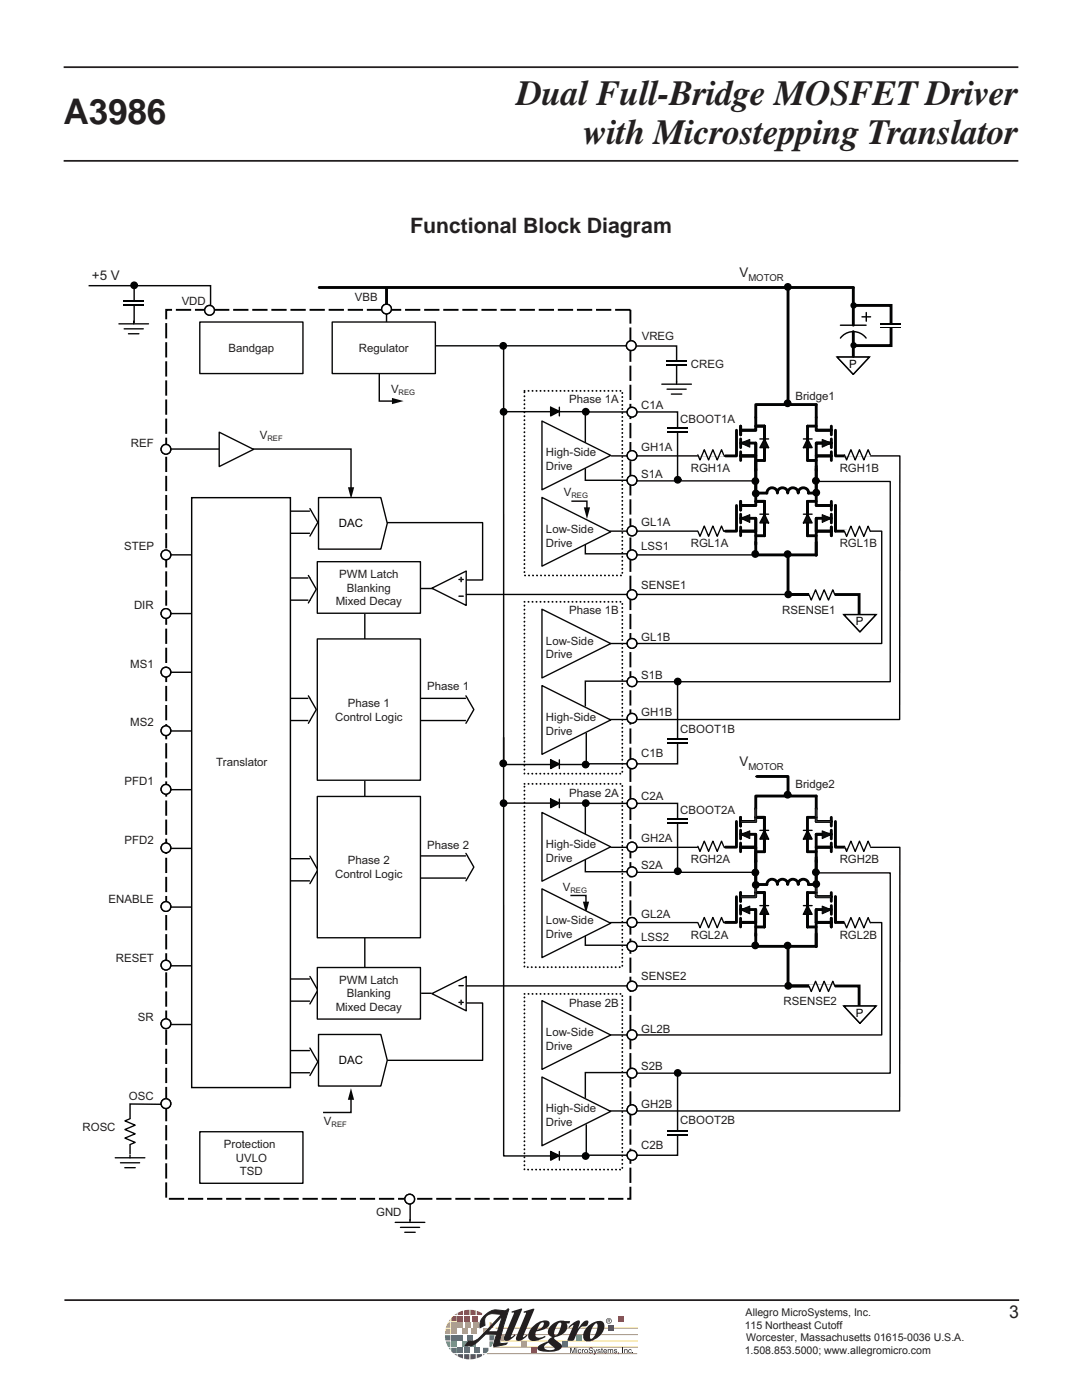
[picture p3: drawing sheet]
<svg xmlns="http://www.w3.org/2000/svg" width="216mm" height="279mm" viewBox="0 0 216 279" stroke-linecap="round" stroke-linejoin="round" font-family="sans-serif">
<defs><g id="words">
<g font-size="7.1" fill="#231f20">
<text x="103.1" y="21">Dual Full-Bridge MOSFET Driver</text>
<text x="12.7" y="24.8">A3986</text>
<text x="116.4" y="28.8">with Microstepping Translator</text>
</g>
<text font-size="4.2" fill="#231f20" x="81.8" y="46.6">Functional Block Diagram</text>
<text font-size="3.5" fill="#231f20" x="201.4" y="263.1">3</text>
<g font-size="2.7" fill="#231f20">
<text x="18.3" y="55.9">+5 V</text>
<text x="147.5" y="55.3">V</text>
<text x="147.5" y="152.9">V</text>
</g>
<g font-size="2.3" fill="#231f20">
<text x="36.2" y="60.8">VDD</text>
<text x="70.8" y="60">VBB</text>
<text x="45.6" y="70.2">Bandgap</text>
<text x="71.6" y="70.2">Regulator</text>
<text x="128" y="67.9">VREG</text>
<text x="137.9" y="73.4">CREG</text>
<text x="78" y="78.5">V</text>
<text x="113.5" y="80.3">Phase 1A</text>
<text x="128" y="81.6">C1A</text>
<text x="158.7" y="79.8">Bridge1</text>
<text x="26.1" y="89.2">REF</text>
<text x="51.8" y="87.6">V</text>
<text x="128" y="89.9">GH1A</text>
<text x="135.7" y="84.4">CBOOT1A</text>
<text x="108.9" y="91.1">High-Side</text>
<text x="108.9" y="93.8">Drive</text>
<text x="128" y="95.4">S1A</text>
<text x="137.8" y="94.1">RGH1A</text>
<text x="167.6" y="94.1">RGH1B</text>
<text x="112.5" y="99.1">V</text>
<text x="108.9" y="106.3">Low-Side</text>
<text x="128" y="105">GL1A</text>
<text x="24.8" y="109.7">STEP</text>
<text x="108.9" y="109.1">Drive</text>
<text x="128" y="109.8">LSS1</text>
<text x="137.8" y="109.2">RGL1A</text>
<text x="167.6" y="109.2">RGL1B</text>
<text x="67.7" y="115.3">PWM Latch</text>
<text x="69.2" y="118.1">Blanking</text>
<text x="128" y="117.5">SENSE1</text>
<text x="26.7" y="121.5">DIR</text>
<text x="67" y="120.8">Mixed Decay</text>
<text x="113.5" y="122.4">Phase 1B</text>
<text x="156.1" y="122.5">RSENSE1</text>
<text x="108.9" y="128.7">Low-Side</text>
<text x="108.9" y="131.4">Drive</text>
<text x="128" y="128">GL1B</text>
<text x="26" y="133.2">MS1</text>
<text x="85.2" y="137.7">Phase 1</text>
<text x="128" y="135.4">S1B</text>
<text x="66.9" y="143.8">Control Logic</text>
<text x="69.4" y="141">Phase 1</text>
<text x="108.9" y="143.9">High-Side</text>
<text x="128" y="143">GH1B</text>
<text x="26" y="145">MS2</text>
<text x="108.9" y="146.6">Drive</text>
<text x="135.7" y="146.3">CBOOT1B</text>
<text x="43.2" y="152.9">Translator</text>
<text x="128" y="151.1">C1B</text>
<text x="24.8" y="156.7">PFD1</text>
<text x="113.5" y="159.1">Phase 2A</text>
<text x="128" y="159.7">C2A</text>
<text x="158.7" y="157.3">Bridge2</text>
<text x="135.7" y="162.5">CBOOT2A</text>
<text x="24.8" y="168.5">PFD2</text>
<text x="69.4" y="172.5">Phase 2</text>
<text x="85.2" y="169.5">Phase 2</text>
<text x="108.9" y="169.2">High-Side</text>
<text x="108.9" y="172">Drive</text>
<text x="128" y="168.1">GH2A</text>
<text x="128" y="173.5">S2A</text>
<text x="137.8" y="172.2">RGH2A</text>
<text x="167.6" y="172.2">RGH2B</text>
<text x="66.9" y="175.2">Control Logic</text>
<text x="112.3" y="177.8">V</text>
<text x="21.7" y="180.2">ENABLE</text>
<text x="108.9" y="184.5">Low-Side</text>
<text x="128" y="183.1">GL2A</text>
<text x="23.1" y="192">RESET</text>
<text x="108.9" y="187.2">Drive</text>
<text x="128" y="187.9">LSS2</text>
<text x="137.8" y="187.3">RGL2A</text>
<text x="167.6" y="187.3">RGL2B</text>
<text x="67.7" y="196.3">PWM Latch</text>
<text x="128" y="195.6">SENSE2</text>
<text x="27.5" y="203.7">SR</text>
<text x="67" y="201.8">Mixed Decay</text>
<text x="69.2" y="199">Blanking</text>
<text x="113.5" y="200.9">Phase 2B</text>
<text x="156.3" y="200.6">RSENSE2</text>
<text x="108.9" y="206.8">Low-Side</text>
<text x="108.9" y="209.5">Drive</text>
<text x="128" y="206.1">GL2B</text>
<text x="128" y="213.6">S2B</text>
<text x="25.7" y="219.6">OSC</text>
<text x="128" y="221.1">GH2B</text>
<text x="16.5" y="225.7">ROSC</text>
<text x="64.6" y="224.5">V</text>
<text x="108.9" y="222">High-Side</text>
<text x="108.9" y="224.8">Drive</text>
<text x="135.7" y="224.4">CBOOT2B</text>
<text x="44.7" y="229.1">Protection</text>
<text x="47" y="231.8">UVLO</text>
<text x="128" y="229.2">C2B</text>
<text x="47.9" y="234.6">TSD</text>
<text x="75" y="242.6">GND</text>
</g>
<g font-size="2.3" fill="#010202">
<text x="169.5" y="73.4">P</text>
<text x="67.6" y="105.1">DAC</text>
<text x="170.8" y="124.8">P</text>
<text x="170.8" y="202.9">P</text>
<text x="67.6" y="212.3">DAC</text>
</g>
<g font-size="2.1" fill="#231f20">
<text x="148.8" y="262.6">Allegro MicroSystems, Inc.</text>
<text x="148.6" y="265.2">115 Northeast Cutoff</text>
<text x="148.9" y="267.7">Worcester, Massachusetts 01615-0036 U.S.A.</text>
<text x="148.6" y="270.3">1.508.853.5000; www.allegromicro.com</text>
</g>
<g font-size="1.9" fill="#231f20">
<text x="149.3" y="56.1">MOTOR</text>
<text x="149.3" y="153.7">MOTOR</text>
</g>
<g font-size="1.5" fill="#231f20">
<text x="79.5" y="78.9">REG</text>
<text x="53.4" y="88">REF</text>
<text x="114" y="99.5">REG</text>
<text x="113.8" y="178.2">REG</text>
<text x="66.1" y="224.8">REF</text>
</g>
</g></defs>
<path d="M12.7 13.4h190.5M12.7 32.1h190.5M12.9 259.5h190.5" fill="none" stroke="#231f20" stroke-width=".35"/>
<path d="M97.1 270.1h30M98.4 268.9h28.9M98.9 267.6h28.4" fill="none" stroke="#f99d33" stroke-width=".2"/>
<path d="M96.4 270.3h.3l-.3 .2z" fill="#593b97"/>
<path d="M89.9 263.2v.5h-.4z" fill="#f15a30"/>
<path d="M89.4 263.9h.5v1.1h-1z" fill="#f99d33"/>
<path d="M88.9 265.2h1v1h-1.1z" fill="#fff200"/>
<path d="M88.8 266.4h1.1v1.1h-1z" fill="#36b557"/>
<path d="M88.9 267.7h1v1.1a.75 .75 0 0 1-.9-.8z" fill="#00a6be"/>
<path d="M89.5 269h.4v.4z" fill="#0077c0"/>
<path d="M90.7 262.4l.4-.3v.3z" fill="#ed1556"/>
<path d="M90.1 263l.3-.4h.7v1.1h-1z" fill="#f15a30"/>
<path d="M90.1 263.9h1v1.1h-1z" fill="#f99d33"/>
<path d="M90.1 265.2h1v1h-1z" fill="#fff200"/>
<path d="M90.1 266.4h1v1.1h-1z" fill="#36b557"/>
<path d="M90.1 267.7h1v1.1h-1z" fill="#00a6be"/>
<path d="M90.1 269h1v1h-.7l-.3-.3z" fill="#0077c0"/>
<path d="M90.6 270.3h.5v.3z" fill="#593b97"/>
<path d="M91.3 262l1.1-.4v.8h-1.1z" fill="#ed1556"/>
<path d="M91.3 262.6h1.1v1.1h-1.1z" fill="#f15a30"/>
<path d="M91.3 263.9h1.1v1.1h-1.1z" fill="#f99d33"/>
<path d="M92.2 265.2h1.1v1h-1.1z" fill="#fff200"/>
<path d="M91.3 266.4h1.1v1.1h-1.1z" fill="#36b557"/>
<path d="M92.2 267.7h1.1v1.1h-1.1z" fill="#00a6be"/>
<path d="M91.3 269h1.1v1h-1.1z" fill="#0077c0"/>
<path d="M91.3 270.3h1.1v.8l-1.1-.4z" fill="#593b97"/>
<path d="M92.6 261.5l1.1-.1v1h-1.1z" fill="#ed1556"/>
<path d="M92.6 262.6h1.1v1.1h-1.1z" fill="#f15a30"/>
<path d="M92.9 263.9h1.1v1.1h-1.1z" fill="#f99d33"/>
<path d="M94.1 265.2h1.1v1h-1.1z" fill="#fff200"/>
<path d="M93.3 266.4h1.1v1.1h-1.1z" fill="#36b557"/>
<path d="M93.9 267.7h1.1v1.1h-1.1z" fill="#00a6be"/>
<path d="M92.6 269h1.1v1h-1.1z" fill="#0077c0"/>
<path d="M92.6 270.3h1.1v1l-1.1-.1z" fill="#593b97"/>
<path d="M93.9 261.4l1 .1v.9h-1z" fill="#ed1556"/>
<path d="M94.3 262.6h1v1.1h-1z" fill="#f15a30"/>
<path d="M96.5 265.2h1.1v1h-1.1z" fill="#fff200"/>
<path d="M94.7 269h1v1h-1z" fill="#0077c0"/>
<g fill="#593b97">
<path d="M93.9 270.3h1v.8l-1 .2z"/>
<path d="M95.1 270.3h1.1v.3l-1.1 .5z"/>
</g>
<path d="M94.5 263.9h1.1v1.1h-1.1z" fill="#f99d33"/>
<path d="M96.4 269h1.1a1.02 1.02 0 0 1-.5 1h-.6z" fill="#0077c0"/>
<path d="M97.7 263.9h.3l.5 1.1h-.8z" fill="#f99d33"/>
<path d="M97.7 266.4h1l-.2 1.1h-.8z" fill="#36b557"/>
<path d="M97.7 267.7h.8l-.1 .3a.76 .76 0 0 1-.7 .8z" fill="#00a6be"/>
<path d="M95.1 261.6l1.1 .5v.3h-1.1z" fill="#ed1556"/>
<path d="M99.8 266.4h1.1v1.1h-1.1z" fill="#fff200"/>
<path d="M106.1 269h1.1v1h-1.1z" fill="#ed1556"/>
<path d="M112.3 267.7h1v1.1h-1z" fill="#36b557"/>
<path d="M115 266.4h1.1v1.1h-1.1z" fill="#00a6be"/>
<path d="M123.3 262.7h1.1v1h-1.1z" fill="#f15a30"/>
<path d="M104 267.7h1.1v1.1h-1.1z" fill="#f99d33"/>
<g fill="#231f20">
<path d="M113.8 269h.2l.3 .9 .3-.9h.2v1.1h-.1v-1l-.3 1h-.2l-.3-1v1h-.1z"/>
<path d="M115.5 269.3h.4l.1 .2-.2-.1a.27 .27 0 0 0-.4 .2 .27 .27 0 0 0 .4 .3l.2-.1-.1 .1a.34 .34 0 0 1-.6 0z"/>
<path d="M116.1 269.3l.2 .1 .2-.2-.2 .4v.5h-.2z"/>
<path d="M117.6 269h.5l.2 .3-.4-.2-.3 .2 .7 .3a.42 .42 0 0 1-.4 .5 .42 .42 0 0 1-.5-.4l.5 .3 .3-.2-.6-.3-.1-.2z"/>
<path d="M118.4 269.3h.2l.2 .6 .2-.6h.1l-.4 1.1h-.2l.2-.3z"/>
<path d="M119.3 269.3l.2-.1 .3 .2-.4 .1 .4 .2-.1 .3-.5-.1v-.1l.3 .2 .2-.2-.4-.2z"/>
<path d="M120 269l.3 .3-.1 .1 .1 .7-.2-.1-.1-.6h-.1z"/>
<path d="M121.3 269.3l.1 .1 .8-.1 .1 .8h-.1v-.6l-.1-.1-.2 .2v.5h-.2l-.1-.7-.2 .2v.5h-.1z"/>
<path d="M122.6 269.3l.2-.1 .3 .2-.5 .1 .5 .2-.1 .3-.5-.1v-.1l.3 .2 .2-.2-.4-.2z"/>
<path d="M123.3 269.9h.2l-.2 .4z"/>
<path d="M124.2 269h.1v1.1h-.1z"/>
<path d="M124.6 269.3h.6v.8h-.1l-.1-.7h-.1l-.2 .2v.5h-.1z"/>
<path d="M125.5 269.3h.4l.1 .2-.1-.1a.27 .27 0 0 0-.4 .2 .27 .27 0 0 0 .3 .3l.2-.1v.1a.34 .34 0 0 1-.6 0z"/>
<path d="M126.2 269.9h.2v.2h-.2z"/>
<path d="M115 269.3v.8h.2v-.8zM115 269v.1h.2v-.1z"/>
<path d="M116.6 269.7a.4 .4 0 0 0 .8 0 .4 .4 0 0 0-.8 0zM116.7 269.7a.3 .3 0 0 1 .6 0 .3 .3 0 0 1-.6 0z"/>
<path d="M120.6 269.3a.42 .42 0 0 0-.2 .6 .42 .42 0 0 0 .6 .1l.1-.2-.3 .2-.3-.3h.6v-.2l-.1-.2zM120.6 269.4h.3l.1 .2h-.5z"/>
</g>
<path d="M98.9 265.1h28.4M99.1 266.3l28.2 .1" fill="none" stroke="#f99d33" stroke-width=".2"/>
<g fill="#231f20">
<path d="M102.1 261.7l1.8-.5 .3 .1-2.3 5.5 .8-.5 .2 .2a1.94 1.94 0 0 1-2.2 1l-.1-.6 1.9-4.8v-.1h-.4z"/>
<path d="M104.5 261.7l1.9-.5 .2 .1-2.3 5.6 .8-.6 .2 .2-1 .8a.92 .92 0 0 1-1.3 .1v-.6l1.9-4.6v-.3l-.4 .1z"/>
<path d="M106.4 264.6a2.45 2.45 0 0 1 3.2-.8 1.36 1.36 0 0 1-1.3 1.6l-1.3 .3 .1-.3a1.31 1.31 0 0 0 1.4-1.5 1.17 1.17 0 0 0-1.2 1.1 1.76 1.76 0 0 0-.3 1.8 1.75 1.75 0 0 0 1.8-.2v.2a3.8 3.8 0 0 1-2.9 .7 1.37 1.37 0 0 1-.1-2z"/>
<path d="M113.4 264.9l1.1-1a.88 .88 0 0 1 1.2-.2l-.4 1.6 1-1.4 .5-.3h.5a.82 .82 0 0 1-.1 .9 .82 .82 0 0 1-1 .2 4.9 4.9 0 0 0-1.6 2.7l-.6 .2-.8-.2 1.2-2.9-.8 .5z"/>
<path d="M117.2 264.8l.7-.6 1-.4v.3a3.2 3.2 0 0 0-1.1 3.1h.2a3.1 3.1 0 0 0 1.1-3.1h-.2v-.3a1.11 1.11 0 0 1 1.3-.1 1.11 1.11 0 0 1 .4 1.3 3.5 3.5 0 0 1-3.7 2.6 1.66 1.66 0 0 1 0-2.5z"/>
<path d="M110 264.4l.7-.4 .8-.4 .1 .4-.3 .3a3.1 3.1 0 0 0-.6 2.2h.1a1.5 1.5 0 0 0 1-1.4l.2-1-.2-.1h-.2l-.1-.4 2.3 .1-.2 .4h-.5a1.89 1.89 0 0 1-1.5 2.5l-.9 .3a.41 .41 0 0 0 .3 .6l.9 .7 .2 .4a1.83 1.83 0 0 1-2.1 1.2l-1.5-.1a1.2 1.2 0 0 1-1.3-.5 2.03 2.03 0 0 1 1.8-1.4l.3-.1 .1 .3-.2 .1a.67 .67 0 0 0-.6 .8 .67 .67 0 0 0 .8 .5h.7a.46 .46 0 0 0 .6-.3l-.7-.6a.77 .77 0 0 1-.3-1.3l.5-.4a1.15 1.15 0 0 1-.9-.8 1.15 1.15 0 0 1 .4-1.2z"/>
</g>
<path d="M100.2 262.6l-.9 3.2h-2zM96.7 262.6l-.8 1-.1 1.4 1-.5a1.63 1.63 0 0 1 1.5-2.3l1.8 .1-4.6 4.9a2.14 2.14 0 0 1-2 .5l-.6 .8a2.43 2.43 0 0 0 2.5-.8l1.5-1.4h2.2l-.7 2.2 .1 .2 2.4-.4 .3-.3-1.3 .1-.2-.3 .8-3.4 1-3.1-.1-.1-.7 .4a3.9 3.9 0 0 0-3 .2z" fill-rule="evenodd" fill="#231f20"/>
<path d="M96.7 262.6l1-.8a2.58 2.58 0 0 1 2-.3l1 .1 .7-.4 .1 .1-1 3.1-.8 3.4 .2 .3 1.3-.1-.3 .3-2.4 .4-.1-.2 .7-2.2h-2.2a8.8 8.8 0 0 1-2.6 2.1l-.8 .2-.6-.1 .6-.8a2.32 2.32 0 0 0 2.3-.9l4.3-4.5a3.1 3.1 0 0 0-3 .3 2.05 2.05 0 0 0-.3 1.9l-1 .5 .1-1.4zM100.2 262.6l-.9 3.2h-2z" fill="none" stroke="#231f20" stroke-width=".2"/>
<path d="M121.4 264.6h1.1v1h-1.1z" fill="#593b97"/>
<path d="M120.9 263.6a.6 .6 0 0 0 1.2 0 .6 .6 0 0 0-1.2 0zM121 263.6a.5 .5 0 0 1 1 0 .5 .5 0 0 1-1 0zM121.3 263.3v.6l.1-.2 .4 .2-.2-.2 .1-.2v-.2zM121.4 263.4h.2v.2h-.2z" fill-rule="evenodd" fill="#231f20"/>
<path d="M33.2 61.8h92.6v177.5h-92.6z" fill="none" stroke="#010202" stroke-width=".38" stroke-dasharray="3 .8" stroke-linecap="butt"/>
<g fill="none" stroke="#060707" stroke-width=".29">
<path d="M100.5 69v83.6h16.1M34.1 110.7h5.9M83.7 117.5h4M34.1 134.2h5.9M34.1 122.5h5.9M72.8 122.5v74.9M34.1 145.9h5.9M34.1 157.6h5.9M34.1 169.3h5.9M34.1 181h5.9M34.1 192.7h5.9M84 198.2h2.1"/>
<path d="M34.1 204.5h5.9M32.6 220.4l-6.6-.1v10.1M81.8 239.3v4.3"/>
</g>
<path d="M70 216.5l.9 3.1h-1.7z" fill="#fff"/>
<path d="M70 219.1v2.9h-5.5" fill="none" stroke="#060707" stroke-width=".29"/>
<path d="M70 217.2l.7 2.3h-1.3z" fill="#060707"/>
<path d="M78.1 79.2l3.1 .8-3.1 .9z" fill="#fff"/>
<path d="M75.7 74.5v5.5h2.9" fill="none" stroke="#060707" stroke-width=".29"/>
<path d="M78.2 79.4l2.3 .6-2.3 .7z" fill="#060707"/>
<path d="M116.3 101.1h1.7l-.9 3.1z" fill="#fff"/>
<path d="M114 100h3.1v1.7" fill="none" stroke="#060707" stroke-width=".29"/>
<path d="M116.5 101.3h1.2l-.6 2.3z" fill="#060707"/>
<path d="M69.2 97.1h1.7l-.8 3.1z" fill="#fff"/>
<path d="M32.8 89.6h37.2v8.1" fill="none" stroke="#060707" stroke-width=".29"/>
<path d="M69.4 97.2h1.3l-.7 2.4z" fill="#060707"/>
<g fill="none" stroke="#060707" stroke-width=".29">
<path d="M17.7 57h24.3v4.6M26.8 56.8v7.7M77.1 57.3v8.3M126 69.1h9v7.2M100.5 82.2h16.3v6.7M116.6 82.2h18.6v13.7M116.8 93.5v2.4h10.2M116.8 108.1v2.4h10.2M157.4 118.7h14v3.9M127 135.9h-10.2v5.1M135.2 135.9v16.5h-8.9M100.5 147.1v83.6h16.1"/>
<path d="M117 146.3v6.1h10.2M100.5 160.3h16.3v6.7M116.6 160.3h18.6v13.7M116.8 171.6v2.4h10.2M116.8 186.2v2.4h10.2M157.4 196.8h14v4M127 214.1h-10.2v5M135.2 214.1v16.5h-8.9M117 224.4v6.1h10.2"/>
</g>
<path d="M63.7 57.4h106.6M86.8 69h39.2M76.8 104.3h19.5v11.4h-3.3M126.8 110.7h24M126.8 188.9h24M93 200.2h3.3v11.4h-18.9" fill="none" stroke="#020303" stroke-width=".27"/>
<path d="M170.3 61h7.5v8h-7.6" fill="none" stroke="#010202" stroke-width=".29"/>
<path d="M162.9 96.1h14.7v40h-51M162.9 174.2h14.7v40h-51" fill="none" stroke="#010202" stroke-width=".27"/>
<path d="M79.2 139.4h14.1z" fill="#fff"/>
<path d="M79.2 139.4h14.1" fill="none" stroke="#020303" stroke-width=".27"/>
<path d="M79.2 143.8h14.1z" fill="#fff"/>
<path d="M79.2 143.8h14.1" fill="none" stroke="#020303" stroke-width=".27"/>
<path d="M93 138.9l1.6 2.7-1.6 2.8z" fill="#fff"/>
<path d="M93 138.9l1.6 2.7-1.6 2.8" fill="none" stroke="#020303" stroke-width=".27"/>
<path d="M54.6 102h7.6z" fill="#fff"/>
<path d="M54.6 102h7.6" fill="none" stroke="#020303" stroke-width=".27"/>
<path d="M54.6 106.4h7.6z" fill="#fff"/>
<path d="M54.6 106.4h7.6" fill="none" stroke="#020303" stroke-width=".27"/>
<path d="M61.8 101.5l1.6 2.7-1.6 2.8z" fill="#fff"/>
<path d="M61.8 101.5l1.6 2.7-1.6 2.8" fill="none" stroke="#020303" stroke-width=".27"/>
<path d="M47.7 115.4h14.1z" fill="#fff"/>
<path d="M47.7 115.4h14.1" fill="none" stroke="#020303" stroke-width=".27"/>
<path d="M47.7 119.8h14.2z" fill="#fff"/>
<path d="M47.7 119.8h14.2" fill="none" stroke="#020303" stroke-width=".27"/>
<path d="M61.5 114.8l1.6 2.8-1.6 2.7z" fill="#fff"/>
<path d="M61.5 114.8l1.6 2.8-1.6 2.7" fill="none" stroke="#020303" stroke-width=".27"/>
<path d="M47.7 139.4h14.1z" fill="#fff"/>
<path d="M47.7 139.4h14.1" fill="none" stroke="#020303" stroke-width=".27"/>
<path d="M47.7 143.8h14.2z" fill="#fff"/>
<path d="M47.7 143.8h14.2" fill="none" stroke="#020303" stroke-width=".27"/>
<path d="M61.5 138.9l1.6 2.7-1.6 2.8z" fill="#fff"/>
<path d="M61.5 138.9l1.6 2.7-1.6 2.8" fill="none" stroke="#020303" stroke-width=".27"/>
<path d="M79.2 170.8h14.1z" fill="#fff"/>
<path d="M79.2 170.8h14.1" fill="none" stroke="#020303" stroke-width=".27"/>
<path d="M79.2 175.2h14.1z" fill="#fff"/>
<path d="M79.2 175.2h14.1" fill="none" stroke="#020303" stroke-width=".27"/>
<path d="M93 170.3l1.6 2.7-1.6 2.8z" fill="#fff"/>
<path d="M93 170.3l1.6 2.7-1.6 2.8" fill="none" stroke="#020303" stroke-width=".27"/>
<path d="M54.6 209.7h7.6v4.4h-7.6z" fill="#fff"/>
<path d="M62.2 209.7h-7.6v4.4h7.6" fill="none" stroke="#020303" stroke-width=".27"/>
<path d="M61.8 209.2l1.6 2.7-1.6 2.7z" fill="#fff"/>
<path d="M61.8 209.2l1.6 2.7-1.6 2.7" fill="none" stroke="#020303" stroke-width=".27"/>
<path d="M54.6 195.4h7.6v4.4h-7.6z" fill="#fff"/>
<path d="M62.2 195.4h-7.6v4.4h7.6" fill="none" stroke="#020303" stroke-width=".27"/>
<path d="M61.8 194.9l1.6 2.7-1.6 2.8z" fill="#fff"/>
<path d="M61.8 194.9l1.6 2.7-1.6 2.8" fill="none" stroke="#020303" stroke-width=".27"/>
<path d="M54.6 171.4h7.6v4.4h-7.6z" fill="#fff"/>
<path d="M62.2 171.4h-7.6v4.4h7.6" fill="none" stroke="#020303" stroke-width=".27"/>
<path d="M61.8 170.9l1.6 2.7-1.6 2.7z" fill="#fff"/>
<path d="M61.8 170.9l1.6 2.7-1.6 2.7" fill="none" stroke="#020303" stroke-width=".27"/>
<path d="M116.1 179.8h1.7l-.9 3.1z" fill="#fff"/>
<path d="M113.8 178.7h3.1v1.7" fill="none" stroke="#060707" stroke-width=".29"/>
<path d="M116.3 179.9h1.3l-.7 2.4z" fill="#060707"/>
<g fill="none" stroke="#010202" stroke-width=".57">
<path d="M63.7 57.4h106.6M77.1 57.3v4.5M157.2 57.4v23.1M170.3 57.5v7.4M170.3 61h7.5v8h-7.6M170.3 66.2v5.1M150.8 83.3v-2.6h12.1v2.6M150.8 93.6v4.7M151.1 98.4h1.9M153 98.4a1.05 1.05 0 0 1 1.1-1 1.05 1.05 0 0 1 1 1 1.03 1.03 0 0 1 1.1-1.1 1.03 1.03 0 0 1 1 1.1 1.05 1.05 0 0 1 1-1 1.05 1.05 0 0 1 1.1 1 1.03 1.03 0 0 1 1-1.1 1.03 1.03 0 0 1 1 1.1h1.5M162.9 93.6v4.7M150.8 108.2v2.5h12.1"/>
<path d="M157.2 110.7v7.9h4.2M157.4 118.7h14v3.9M162.9 108.2v2.6M151 155h6.2v3.6M150.8 161.4v-2.5h12.1v2.5M150.8 171.7v4.7M151.1 176.5h1.9M153 176.5a1.05 1.05 0 0 1 1.1-1 1.05 1.05 0 0 1 1 1 1.03 1.03 0 0 1 1.1-1 1.03 1.03 0 0 1 1 1 1.05 1.05 0 0 1 1-1 1.05 1.05 0 0 1 1.1 1 1.03 1.03 0 0 1 1-1 1.03 1.03 0 0 1 1 1h1.5M162.9 171.7v4.7M150.8 186.3v2.6h12.1M157.2 188.8v8h4.2M157.4 196.8h14v4"/>
<path d="M162.9 186.3v2.6"/>
</g>
<g fill="none" stroke="#020303" stroke-width=".57">
<path d="M147 85.9v5.1h-2.2M147.8 87.6v1.7M147.8 90.2v1.7M147.8 88.4h3v2.6M147.8 85v1.8M150.8 85h1.7v6.9h-1.7M150.8 91h-3h3v2.9M150.8 88.4v2.6M150.8 83.3v2.6h-3h3M150.8 92.2v8.7h-3h3M162.9 85h-1.8v6.9h1.8M162.9 88.4h3h-3v2.6h3h-3v2.9"/>
<path d="M162.9 83.3v2.6h3h-3M162.9 93v7.9h3h-3M165.9 85v1.8M165.9 87.6v1.7M165.9 90.2v1.7M166.7 85.9v5.1h2.2M147 100.9v5.1h-2.2M147.8 102.6v1.8M147.8 105.2v1.7M147.8 103.4h3v2.6M147.8 100.1v1.7M150.8 100.1h1.7v6.8h-1.7"/>
<path d="M150.8 106h-3h3v2.7M150.8 103.4v2.6M162.9 100.1h-1.8v6.8h1.8M162.9 106h3h-3v4.8M162.9 103.4v2.6M165.9 100.1v1.7M165.9 105.2v1.7M165.9 102.6v1.8M165.9 103.4h-3v2.6M168.9 106h-2.2v-5.1v5.1M146.9 163.9v5.2h-2.1M146.9 179v5.1h-2.1"/>
<path d="M147.8 166.5h3v2.6M147.8 178.1v1.8M147.8 169.1h3M147.8 163.1v1.8M147.8 165.7v1.7M147.8 168.2v1.8M147.8 169.1h3v2.9M150.8 163.1h1.7v6.9h-1.7M150.8 178.1h1.7v6.9h-1.7M150.8 161.4v2.5h-3h3M150.8 170.3v8.7h-3h3M150.8 166.5v2.6"/>
<path d="M162.9 161.4v2.5h3h-3M162.9 171.1v7.9h3h-3M162.9 163.1h-1.8v6.9h1.8M162.9 178.1h-1.8v6.9h1.8M162.9 166.5h3h-3v2.6h3M165.9 163.1v1.8M165.9 165.7v1.7M165.9 168.2v1.8M165.9 178.1v1.8M165.9 169.1h-3v2.9M166.7 163.9v5.2h2.2M147.8 181.5h3v2.6"/>
<path d="M147.8 180.7v1.7M147.8 183.3v1.7M150.8 184.1h-3h3v2.6M150.8 181.5v2.6M162.9 184.1h3h-3v4.8M162.9 181.5v2.6M165.9 183.3v1.7M165.9 181.5h-3v2.6M165.9 180.7v1.8M168.9 184.1h-2.2v-5.1v5.1"/>
</g>
<path d="M122 91h22.8M150.8 91.9h1.7M162.9 80.7h-12.1v2.6" fill="none" stroke="#020303" stroke-width=".27"/>
<path d="M152.5 87.6l.9 1.7h-1.8z" fill="#0b0c0c"/>
<path d="M147.8 87.6v1.7M147.8 90.2v1.7M151.6 87.6h1.8M152.5 87.6l.9 1.7h-1.8z" fill="none" stroke="#020303" stroke-width=".27"/>
<path d="M147.8 88.4l1.8-.7v1.5z" fill="#0b0c0c"/>
<path d="M147.8 88.4l1.8-.7v1.5z" fill="none" stroke="#020303" stroke-width=".2"/>
<path d="M121.7 106h23.1M150.8 106.9h1.7" fill="none" stroke="#020303" stroke-width=".27"/>
<path d="M152.5 102.6l.9 1.8h-1.8z" fill="#0b0c0c"/>
<path d="M147.8 102.6v1.8M147.8 105.2v1.7M151.6 102.6h1.8M152.5 102.6l.9 1.8h-1.8z" fill="none" stroke="#020303" stroke-width=".27"/>
<path d="M147.8 103.4l1.8-.7v1.6z" fill="#0b0c0c"/>
<path d="M147.8 103.4l1.8-.7v1.6z" fill="none" stroke="#020303" stroke-width=".2"/>
<path d="M161.1 91.9h1.8M161.1 85h1.8M162.9 80.7v2.6M165.9 91h-3v2.9M168.9 91h10.7l-.1 52.6h-58.3" fill="none" stroke="#020303" stroke-width=".27"/>
<path d="M161.1 87.6l.9 1.7h-1.7z" fill="#0b0c0c"/>
<path d="M160.3 87.6h1.7M161.1 87.6l.9 1.7h-1.7zM161.1 85v6.9M165.9 85v1.8M165.9 87.6v1.7M165.9 90.2v1.7" fill="none" stroke="#020303" stroke-width=".27"/>
<path d="M164.1 87.7l1.8 .7-1.8 .8z" fill="#0b0c0c"/>
<path d="M164.1 87.7l1.8 .7-1.8 .8z" fill="none" stroke="#020303" stroke-width=".2"/>
<path d="M161.1 106.9h1.8M161.1 100.1h1.8M168.9 106h7v22.4h-54.1" fill="none" stroke="#020303" stroke-width=".27"/>
<path d="M161.1 102.6l.9 1.8h-1.7z" fill="#0b0c0c"/>
<path d="M144.8 91h2.2M166.7 91h2.2M144.8 106h2.2M160.3 102.6h1.7M161.1 102.6l.9 1.8h-1.7zM165.9 102.6v1.8M165.9 100.1v1.7" fill="none" stroke="#020303" stroke-width=".27"/>
<path d="M164.1 102.7l1.8 .7-1.8 .9z" fill="#0b0c0c"/>
<path d="M164.1 102.7l1.8 .7-1.8 .9z" fill="none" stroke="#020303" stroke-width=".2"/>
<path d="M111.6 81.3v1.7" fill="none" stroke="#020303" stroke-width=".27"/>
<path d="M109.9 81.3l1.7 .8-1.7 .9z" fill="#060707"/>
<path d="M109.9 81.3l1.7 .8-1.7 .9zM111.6 151.6v1.8" fill="none" stroke="#020303" stroke-width=".27"/>
<path d="M109.9 151.6l1.7 .9-1.7 .9z" fill="#060707"/>
<path d="M109.9 151.6l1.7 .9-1.7 .9zM111.6 159.5v1.7" fill="none" stroke="#020303" stroke-width=".27"/>
<path d="M109.9 159.5l1.7 .8-1.7 .9z" fill="#060707"/>
<path d="M109.9 159.5l1.7 .8-1.7 .9zM111.6 229.8v1.7" fill="none" stroke="#020303" stroke-width=".27"/>
<path d="M109.9 229.8l1.7 .8-1.7 .9z" fill="#060707"/>
<path d="M109.9 229.8l1.7 .8-1.7 .9z" fill="none" stroke="#020303" stroke-width=".27"/>
<path d="M108.1 84l13.8 6.9-13.8 6.8z" fill="#fff"/>
<path d="M108.1 84l13.8 6.9-13.8 6.8z" fill="none" stroke="#060707" stroke-width=".27"/>
<path d="M108.1 99.3l13.8 6.8-13.8 6.9z" fill="#fff"/>
<path d="M108.1 99.3l13.8 6.8-13.8 6.9z" fill="none" stroke="#060707" stroke-width=".27"/>
<path d="M108.1 121.6l13.8 6.8-13.8 6.9z" fill="#fff"/>
<path d="M108.1 121.6l13.8 6.8-13.8 6.9z" fill="none" stroke="#060707" stroke-width=".27"/>
<path d="M108.1 136.8l13.8 6.9-13.8 6.8z" fill="#fff"/>
<path d="M108.1 136.8l13.8 6.9-13.8 6.8z" fill="none" stroke="#060707" stroke-width=".27"/>
<path d="M63.3 112.1h20.6v10.3h-20.6z" fill="#fff"/>
<path d="M63.3 112.1h20.6v10.3h-20.6z" fill="none" stroke="#060707" stroke-width=".27"/>
<path d="M63.3 193.1h20.6v10.3h-20.6z" fill="#fff"/>
<path d="M63.3 193.1h20.6v10.3h-20.6z" fill="none" stroke="#060707" stroke-width=".27"/>
<path d="M39.9 225.9h20.6v10.3h-20.6z" fill="#fff"/>
<path d="M39.9 225.9h20.6v10.3h-20.6z" fill="none" stroke="#060707" stroke-width=".27"/>
<path d="M86.2 198.3l6.8-3.4v6.8z" fill="#fff"/>
<path d="M86.2 198.3l6.8-3.4v6.8z" fill="none" stroke="#060707" stroke-width=".27"/>
<path d="M91.6 200h.8z" fill="#fff"/>
<path d="M91.6 200h.8" fill="none" stroke="#010202" stroke-width=".29"/>
<path d="M91.6 196.7h.8z" fill="#fff"/>
<path d="M91.6 196.7h.8" fill="none" stroke="#010202" stroke-width=".29"/>
<path d="M92 199.6v.9z" fill="#fff"/>
<path d="M92 199.6v.9" fill="none" stroke="#010202" stroke-width=".29"/>
<path d="M43.7 86.3l6.9 3.4-6.9 3.4z" fill="#fff"/>
<path d="M43.7 86.3l6.9 3.4-6.9 3.4z" fill="none" stroke="#060707" stroke-width=".27"/>
<path d="M86.2 117.4l6.8-3.4v6.8z" fill="#fff"/>
<path d="M86.2 117.4l6.8-3.4v6.8z" fill="none" stroke="#060707" stroke-width=".27"/>
<path d="M91.6 115.6h.8z" fill="#fff"/>
<path d="M91.6 115.6h.8" fill="none" stroke="#010202" stroke-width=".29"/>
<path d="M91.6 119h.8z" fill="#fff"/>
<path d="M91.6 119h.8" fill="none" stroke="#010202" stroke-width=".29"/>
<path d="M92 115.2v.9z" fill="#fff"/>
<path d="M92 115.2v.9" fill="none" stroke="#010202" stroke-width=".29"/>
<circle cx="157.3" cy="118.6" r=".64" fill="#010202"/>
<g fill="none" stroke="#010202" stroke-width=".27">
<path d="M23 231.1h5.9M24 232.1h3.9M24.9 233h2.1M25.9 230.5v.6M26 223.3l-1.1 .4 2.1 .9-2.1 .8 2.1 .9-2.1 .8 2.1 .9-1 .4M78.9 244h5.9M79.9 244.9h3.8M80.8 245.9h2.1M81.8 243.4v.6"/>
<circle cx="157.3" cy="118.6" r=".64"/>
</g>
<path d="M151.1 98.4h1.9M153 98.4a1.05 1.05 0 0 1 1.1-1 1.05 1.05 0 0 1 1 1 1.03 1.03 0 0 1 1-1.1 1.03 1.03 0 0 1 1.1 1.1 1.05 1.05 0 0 1 1-1 1.05 1.05 0 0 1 1.1 1 1.03 1.03 0 0 1 1-1.1 1.03 1.03 0 0 1 1 1.1h1.5" fill="none" stroke="#020303" stroke-width=".29"/>
<path d="M26 223.3v5.1" fill="none" stroke="#fff" stroke-width=".76" stroke-linecap="butt"/>
<path d="M133 72.1h4M133 72.8h4" fill="none" stroke="#010202" stroke-width=".38"/>
<path d="M133 72.2h4v.4h-4z" fill="#fff"/>
<path d="M133.3 85.4h4M133.3 86.2h4" fill="none" stroke="#010202" stroke-width=".38"/>
<path d="M133.3 85.6h4v.4h-4z" fill="#fff"/>
<path d="M133.3 148.3h4M133.3 147.6h4" fill="none" stroke="#010202" stroke-width=".38"/>
<path d="M133.3 147.8h4v.3h-4z" fill="#fff"/>
<path d="M132.1 76.7h5.9M133.1 77.7h3.8M134 78.6h2M135 76.1v.6" fill="none" stroke="#010202" stroke-width=".27"/>
<path d="M24.7 60h4M24.7 60.8h4" fill="none" stroke="#010202" stroke-width=".38"/>
<path d="M24.7 60.2h4v.4h-4z" fill="#fff"/>
<path d="M23.7 64.6h5.9M24.8 65.6h3.8M25.6 66.6h2.1M26.7 64.1v.5M167 71.3h6.5l-3.2 3.4zM139.2 90.8l.5 1 .8-2.1 .9 2.1 .8-2.1 .9 2.1 .9-2.1 .4 1.1M168.5 90.8l.4 1 .9-2.1 .8 2.1 .9-2.1 .9 2.1 .8-2.1 .5 1.1M139.2 106l.5 1 .8-2 .9 2 .8-2 .9 2 .9-2 .4 1M161.5 118.7l.4 1.1 .8-2.1 .9 2.1 .8-2.1 .9 2.1 .9-2.1 .4 1M168.5 106l.4 1.1 .9-2.1 .8 2.1 .9-2.1 .9 2.1 .8-2.1 .5 1" fill="none" stroke="#010202" stroke-width=".27"/>
<path d="M139.2 90.8h5.2M168.5 90.8h5.1M139.2 106h5.2M161.5 118.7h5.1M168.5 106h5.1" fill="none" stroke="#fff" stroke-width=".76" stroke-linecap="butt"/>
<path d="M104.6 78h19.6v36.8h-19.6zM104.6 120.1h19.6v34.3h-19.6zM104.6 156.4h19.6v36.6h-19.6zM104.6 198.4h19.6v35h-19.6z" fill="none" stroke="#020303" stroke-width=".38" stroke-dasharray="0 .8"/>
<path d="M167 71.3h6.5l-3.2 3.4z" fill="#fff"/>
<path d="M167 71.3h6.5l-3.2 3.4z" fill="none" stroke="#010202" stroke-width=".29"/>
<path d="M168.4 122.7h6.4l-3.2 3.4z" fill="none" stroke="#010202" stroke-width=".27"/>
<path d="M168.4 122.7h6.4l-3.2 3.4z" fill="#fff"/>
<path d="M168.4 122.7h6.4l-3.2 3.4z" fill="none" stroke="#010202" stroke-width=".29"/>
<path d="M175.7 64.6h4.1M175.7 65.4h4.1" fill="none" stroke="#010202" stroke-width=".38"/>
<path d="M175.7 64.8h4.1v.4h-4.1z" fill="#fff"/>
<path d="M170.3 57.5v7.4M167.7 64.9h5.1M167.7 67.5a3.2 3.2 0 0 1 5.1 0M170.3 66.2v5.1M172 63.2h1.7M172.9 62.4v1.7" fill="none" stroke="#010202" stroke-width=".29"/>
<path d="M125.2 96h25.7" fill="none" stroke="#010202" stroke-width=".27"/>
<path d="M157.2 57.5v23M150.8 108.2v2.5h12.1M157.2 110.7v7.9h-64.1M162.9 158.9h-12.1v2.5M147 164v5.1h-25M150.8 170h1.7M150.8 163.2h1.7" fill="none" stroke="#020303" stroke-width=".27"/>
<path d="M150.8 161.4v2.6h-3" fill="none" stroke="#333" stroke-width=".27"/>
<path d="M152.5 165.7l.9 1.8h-1.8z" fill="#0b0c0c"/>
<path d="M147.8 166.5h3v2.6M147.8 163.2v1.7M147.8 165.7v1.8M147.8 168.3v1.7M151.6 165.7h1.8M152.5 163.2v6.8M152.5 165.7l.9 1.8h-1.8z" fill="none" stroke="#020303" stroke-width=".27"/>
<path d="M147.8 166.5l1.8-.7v1.6z" fill="#0b0c0c"/>
<path d="M147.8 166.5l1.8-.7v1.6z" fill="none" stroke="#020303" stroke-width=".2"/>
<path d="M147 179v5.1h-25.3M150.8 170.3v6.1M150.8 178.2h1.7M147.8 184.1h3v2.7M150.8 185h1.7" fill="none" stroke="#020303" stroke-width=".27"/>
<path d="M150.8 176.4v2.6h-3" fill="none" stroke="#333" stroke-width=".27"/>
<path d="M152.5 180.7l.9 1.8h-1.8z" fill="#0b0c0c"/>
<path d="M147.8 178.2v1.7M152.5 178.2v6.8M147.8 181.6h3v2.5M147.8 180.7v1.8M147.8 183.3v1.7M151.6 180.7h1.8M152.5 180.7l.9 1.8h-1.8z" fill="none" stroke="#020303" stroke-width=".27"/>
<path d="M147.8 181.6l1.8-.8v1.6z" fill="#0b0c0c"/>
<path d="M147.8 181.6l1.8-.8v1.6z" fill="none" stroke="#020303" stroke-width=".2"/>
<path d="M162.9 158.9v2.5M161.1 170h1.8M161.1 163.2h1.8M165.9 169.1h-3v2.9M166.7 164v5.1h12.9l-.1 52.6h-58.3" fill="none" stroke="#020303" stroke-width=".27"/>
<path d="M162.9 161.4v2.6h3" fill="none" stroke="#333" stroke-width=".27"/>
<path d="M161.1 165.7l.9 1.8h-1.7z" fill="#0b0c0c"/>
<path d="M160.3 165.7h1.7M161.1 165.7l.9 1.8h-1.7zM161.1 163.2v6.8M165.9 163.2v1.7M165.9 165.7v1.8M165.9 168.3v1.7M165.9 166.5h-3v2.6" fill="none" stroke="#020303" stroke-width=".27"/>
<path d="M164.1 165.8l1.8 .7-1.8 .9z" fill="#0b0c0c"/>
<path d="M164.1 165.8l1.8 .7-1.8 .9z" fill="none" stroke="#020303" stroke-width=".2"/>
<path d="M161.1 178.2h1.8M162.9 171.1v5.3M166.7 179v5.1h9.2v22.4h-54.1M161.1 185h1.8M165.9 184.1h-3v4.8" fill="none" stroke="#020303" stroke-width=".27"/>
<path d="M162.9 176.4v2.6h3" fill="none" stroke="#333" stroke-width=".27"/>
<path d="M161.1 180.7l.9 1.8h-1.7z" fill="#0b0c0c"/>
<path d="M161.1 178.2v6.8M165.9 178.2v1.7M160.3 180.7h1.7M161.1 180.7l.9 1.8h-1.7zM165.9 180.7v1.8M165.9 183.3v1.7M165.9 181.6h-3v2.5" fill="none" stroke="#020303" stroke-width=".27"/>
<path d="M164.1 180.8l1.8 .8-1.8 .8z" fill="#0b0c0c"/>
<path d="M164.1 180.8l1.8 .8-1.8 .8z" fill="none" stroke="#020303" stroke-width=".2"/>
<path d="M108.1 162.1l13.8 6.9-13.8 6.9z" fill="#fff"/>
<path d="M108.1 162.1l13.8 6.9-13.8 6.9z" fill="none" stroke="#060707" stroke-width=".27"/>
<path d="M108.1 177.4l13.8 6.8-13.8 6.9z" fill="#fff"/>
<path d="M108.1 177.4l13.8 6.8-13.8 6.9z" fill="none" stroke="#060707" stroke-width=".27"/>
<path d="M108.1 199.7l13.8 6.9-13.8 6.8z" fill="#fff"/>
<path d="M108.1 199.7l13.8 6.9-13.8 6.8z" fill="none" stroke="#060707" stroke-width=".27"/>
<path d="M108.1 214.9l13.8 6.9-13.8 6.9z" fill="#fff"/>
<path d="M108.1 214.9l13.8 6.9-13.8 6.9z" fill="none" stroke="#060707" stroke-width=".27"/>
<circle cx="157.3" cy="196.7" r=".64" fill="#010202"/>
<circle cx="157.3" cy="196.7" r=".64" fill="none" stroke="#010202" stroke-width=".27"/>
<path d="M151.1 176.5h1.9M153 176.5a1.05 1.05 0 0 1 1.1-1 1.05 1.05 0 0 1 1 1 1.03 1.03 0 0 1 1-1 1.03 1.03 0 0 1 1.1 1 1.05 1.05 0 0 1 1-1 1.05 1.05 0 0 1 1.1 1 1.03 1.03 0 0 1 1-1 1.03 1.03 0 0 1 1 1h1.5" fill="none" stroke="#020303" stroke-width=".29"/>
<path d="M133.3 163.5h4M133.3 164.3h4" fill="none" stroke="#010202" stroke-width=".38"/>
<path d="M133.3 163.7h4v.4h-4z" fill="#fff"/>
<path d="M133.3 226.5h4M133.3 225.7h4" fill="none" stroke="#010202" stroke-width=".38"/>
<path d="M133.3 225.9h4v.4h-4z" fill="#fff"/>
<path d="M139.2 168.9h5.2M168.5 168.9h5.1M139.2 184.1h5.2M161.5 196.9h5.1M168.5 184.2h5.1" fill="none" stroke="#fff" stroke-width=".76" stroke-linecap="butt"/>
<path d="M139.2 168.9l.5 1 .8-2 .9 2 .8-2 .9 2 .9-2 .4 1M168.5 168.9l.4 1 .9-2 .8 2 .9-2 .9 2 .8-2 .5 1M139.2 184.1l.5 1.1 .8-2.1 .9 2.1 .8-2.1 .9 2.1 .9-2.1 .4 1M161.5 196.9l.4 1 .8-2.1 .9 2.1 .8-2.1 .9 2.1 .9-2.1 .4 1.1M168.5 184.2l.4 1 .9-2.1 .8 2.1 .9-2.1 .9 2.1 .8-2.1 .5 1.1M168.4 200.8h6.4l-3.2 3.4z" fill="none" stroke="#010202" stroke-width=".27"/>
<path d="M168.4 200.8h6.4l-3.2 3.4z" fill="#fff"/>
<path d="M168.4 200.8h6.4l-3.2 3.4z" fill="none" stroke="#010202" stroke-width=".29"/>
<path d="M125.2 174.1h25.7" fill="none" stroke="#010202" stroke-width=".27"/>
<path d="M150.8 155h6.4v3.4M150.8 186.3v2.6h12.1M157.2 188.8v8h-64.2" fill="none" stroke="#020303" stroke-width=".27"/>
<path d="M63.6 99.3h12.4l1.3 5.1-1.3 5.2h-12.4z" fill-rule="evenodd" fill="#fff"/>
<path d="M63.6 99.3h12.4l1.3 5.1-1.3 5.2h-12.4zM63.6 206.5h12.4l1.3 5.1-1.3 5.1h-12.4z" fill="none" stroke="#020303" stroke-width=".27"/>
<path d="M39.9 64.3h20.6v10.3h-20.6z" fill="#fff"/>
<path d="M39.9 64.3h20.6v10.3h-20.6z" fill="none" stroke="#060707" stroke-width=".27"/>
<path d="M66.3 64.3h20.6v10.3h-20.6z" fill="#fff"/>
<path d="M66.3 64.3h20.6v10.3h-20.6z" fill="none" stroke="#060707" stroke-width=".27"/>
<path d="M63.3 127.5h20.6v28.2h-20.6z" fill="#fff"/>
<path d="M63.3 127.5h20.6v28.2h-20.6z" fill="none" stroke="#060707" stroke-width=".27"/>
<path d="M63.3 159h20.6v28.2h-20.6z" fill="#fff"/>
<path d="M63.3 159h20.6v28.2h-20.6z" fill="none" stroke="#060707" stroke-width=".27"/>
<path d="M38.2 99.3h19.7v117.7h-19.7z" fill="#fff"/>
<path d="M38.2 99.3h19.7v117.7h-19.7z" fill="none" stroke="#010202" stroke-width=".29"/>
<circle cx="162.8" cy="96" r=".64" fill="#010202"/>
<circle cx="162.8" cy="96" r=".64" fill="none" stroke="#010202" stroke-width=".27"/>
<circle cx="162.9" cy="98.3" r=".64" fill="#010202"/>
<circle cx="162.9" cy="98.3" r=".64" fill="none" stroke="#010202" stroke-width=".27"/>
<circle cx="157.2" cy="80.5" r=".64" fill="#010202"/>
<circle cx="157.2" cy="80.5" r=".64" fill="none" stroke="#010202" stroke-width=".27"/>
<circle cx="135.2" cy="95.8" r=".64" fill="#010202"/>
<circle cx="135.2" cy="95.8" r=".64" fill="none" stroke="#010202" stroke-width=".27"/>
<circle cx="135.2" cy="136" r=".64" fill="#010202"/>
<circle cx="135.2" cy="136" r=".64" fill="none" stroke="#010202" stroke-width=".27"/>
<circle cx="150.7" cy="110.6" r=".64" fill="#010202"/>
<circle cx="150.7" cy="110.6" r=".64" fill="none" stroke="#010202" stroke-width=".27"/>
<circle cx="157.2" cy="110.6" r=".64" fill="#010202"/>
<circle cx="157.2" cy="110.6" r=".64" fill="none" stroke="#010202" stroke-width=".27"/>
<circle cx="150.7" cy="96" r=".64" fill="#010202"/>
<circle cx="150.7" cy="96" r=".64" fill="none" stroke="#010202" stroke-width=".27"/>
<circle cx="150.8" cy="98.5" r=".64" fill="#010202"/>
<circle cx="150.8" cy="98.5" r=".64" fill="none" stroke="#010202" stroke-width=".27"/>
<circle cx="100.5" cy="82.2" r=".64" fill="#010202"/>
<circle cx="100.5" cy="82.2" r=".64" fill="none" stroke="#010202" stroke-width=".27"/>
<circle cx="116.9" cy="152.6" r=".64" fill="#010202"/>
<circle cx="116.9" cy="152.6" r=".64" fill="none" stroke="#010202" stroke-width=".27"/>
<circle cx="116.9" cy="82.2" r=".64" fill="#010202"/>
<circle cx="116.9" cy="82.2" r=".64" fill="none" stroke="#010202" stroke-width=".27"/>
<circle cx="157.2" cy="57.3" r=".64" fill="#010202"/>
<circle cx="157.2" cy="57.3" r=".64" fill="none" stroke="#010202" stroke-width=".27"/>
<circle cx="100.4" cy="69" r=".64" fill="#010202"/>
<circle cx="100.4" cy="69" r=".64" fill="none" stroke="#010202" stroke-width=".27"/>
<circle cx="26.8" cy="56.9" r=".64" fill="#010202"/>
<circle cx="26.8" cy="56.9" r=".64" fill="none" stroke="#010202" stroke-width=".27"/>
<circle cx="33.1" cy="110.7" r=".96" fill="#fff"/>
<circle cx="33.1" cy="110.7" r=".96" fill="none" stroke="#010202" stroke-width=".29"/>
<circle cx="33.1" cy="110.7" r=".96" fill="#fff"/>
<circle cx="33.1" cy="110.7" r=".96" fill="none" stroke="#010202" stroke-width=".29"/>
<circle cx="33.1" cy="122.4" r=".96" fill="#fff"/>
<circle cx="33.1" cy="122.4" r=".96" fill="none" stroke="#010202" stroke-width=".29"/>
<circle cx="33.1" cy="122.4" r=".96" fill="#fff"/>
<circle cx="33.1" cy="122.4" r=".96" fill="none" stroke="#010202" stroke-width=".29"/>
<circle cx="33.1" cy="134.1" r=".96" fill="#fff"/>
<circle cx="33.1" cy="134.1" r=".96" fill="none" stroke="#010202" stroke-width=".29"/>
<circle cx="33.1" cy="134.1" r=".96" fill="#fff"/>
<circle cx="33.1" cy="134.1" r=".96" fill="none" stroke="#010202" stroke-width=".29"/>
<circle cx="33.1" cy="145.8" r=".96" fill="#fff"/>
<circle cx="33.1" cy="145.8" r=".96" fill="none" stroke="#010202" stroke-width=".29"/>
<circle cx="33.1" cy="145.8" r=".96" fill="#fff"/>
<circle cx="33.1" cy="145.8" r=".96" fill="none" stroke="#010202" stroke-width=".29"/>
<circle cx="33.1" cy="157.5" r=".96" fill="#fff"/>
<circle cx="33.1" cy="157.5" r=".96" fill="none" stroke="#010202" stroke-width=".29"/>
<circle cx="33.1" cy="157.5" r=".96" fill="#fff"/>
<circle cx="33.1" cy="157.5" r=".96" fill="none" stroke="#010202" stroke-width=".29"/>
<circle cx="33.1" cy="169.2" r=".96" fill="#fff"/>
<circle cx="33.1" cy="169.2" r=".96" fill="none" stroke="#010202" stroke-width=".29"/>
<circle cx="33.1" cy="169.2" r=".96" fill="#fff"/>
<circle cx="33.1" cy="169.2" r=".96" fill="none" stroke="#010202" stroke-width=".29"/>
<circle cx="33.1" cy="180.9" r=".96" fill="#fff"/>
<circle cx="33.1" cy="180.9" r=".96" fill="none" stroke="#010202" stroke-width=".29"/>
<circle cx="33.1" cy="180.9" r=".96" fill="#fff"/>
<circle cx="33.1" cy="180.9" r=".96" fill="none" stroke="#010202" stroke-width=".29"/>
<circle cx="33.1" cy="192.6" r=".96" fill="#fff"/>
<circle cx="33.1" cy="192.6" r=".96" fill="none" stroke="#010202" stroke-width=".29"/>
<circle cx="33.1" cy="192.6" r=".96" fill="#fff"/>
<circle cx="33.1" cy="192.6" r=".96" fill="none" stroke="#010202" stroke-width=".29"/>
<circle cx="33.1" cy="204.3" r=".96" fill="#fff"/>
<circle cx="33.1" cy="204.3" r=".96" fill="none" stroke="#010202" stroke-width=".29"/>
<circle cx="33.1" cy="204.3" r=".96" fill="#fff"/>
<circle cx="33.1" cy="204.3" r=".96" fill="none" stroke="#010202" stroke-width=".29"/>
<circle cx="33.1" cy="220.3" r=".96" fill="#fff"/>
<circle cx="33.1" cy="220.3" r=".96" fill="none" stroke="#010202" stroke-width=".29"/>
<circle cx="33.1" cy="220.3" r=".96" fill="#fff"/>
<circle cx="33.1" cy="220.3" r=".96" fill="none" stroke="#010202" stroke-width=".29"/>
<circle cx="33.1" cy="89.7" r=".96" fill="#fff"/>
<circle cx="33.1" cy="89.7" r=".96" fill="none" stroke="#010202" stroke-width=".29"/>
<circle cx="33.1" cy="89.7" r=".96" fill="#fff"/>
<circle cx="33.1" cy="89.7" r=".96" fill="none" stroke="#010202" stroke-width=".29"/>
<circle cx="126.1" cy="110.7" r=".96" fill="#fff"/>
<circle cx="126.1" cy="110.7" r=".96" fill="none" stroke="#010202" stroke-width=".29"/>
<circle cx="126.1" cy="110.7" r=".96" fill="#fff"/>
<circle cx="126.1" cy="110.7" r=".96" fill="none" stroke="#010202" stroke-width=".29"/>
<circle cx="126.1" cy="118.7" r=".96" fill="#fff"/>
<circle cx="126.1" cy="118.7" r=".96" fill="none" stroke="#010202" stroke-width=".29"/>
<circle cx="126.1" cy="118.7" r=".96" fill="#fff"/>
<circle cx="126.1" cy="118.7" r=".96" fill="none" stroke="#010202" stroke-width=".29"/>
<circle cx="126.1" cy="152.4" r=".96" fill="#fff"/>
<circle cx="126.1" cy="152.4" r=".96" fill="none" stroke="#010202" stroke-width=".29"/>
<circle cx="126.1" cy="152.4" r=".96" fill="#fff"/>
<circle cx="126.1" cy="152.4" r=".96" fill="none" stroke="#010202" stroke-width=".29"/>
<circle cx="126.1" cy="128.4" r=".96" fill="#fff"/>
<circle cx="126.1" cy="128.4" r=".96" fill="none" stroke="#010202" stroke-width=".29"/>
<circle cx="126.1" cy="128.4" r=".96" fill="#fff"/>
<circle cx="126.1" cy="128.4" r=".96" fill="none" stroke="#010202" stroke-width=".29"/>
<circle cx="126.1" cy="136.1" r=".96" fill="#fff"/>
<circle cx="126.1" cy="136.1" r=".96" fill="none" stroke="#010202" stroke-width=".29"/>
<circle cx="126.1" cy="136.1" r=".96" fill="#fff"/>
<circle cx="126.1" cy="136.1" r=".96" fill="none" stroke="#010202" stroke-width=".29"/>
<circle cx="126.1" cy="143.4" r=".96" fill="#fff"/>
<circle cx="126.1" cy="143.4" r=".96" fill="none" stroke="#010202" stroke-width=".29"/>
<circle cx="126.1" cy="143.4" r=".96" fill="#fff"/>
<circle cx="126.1" cy="143.4" r=".96" fill="none" stroke="#010202" stroke-width=".29"/>
<circle cx="126.1" cy="106" r=".96" fill="#fff"/>
<circle cx="126.1" cy="106" r=".96" fill="none" stroke="#010202" stroke-width=".29"/>
<circle cx="126.1" cy="106" r=".96" fill="#fff"/>
<circle cx="126.1" cy="106" r=".96" fill="none" stroke="#010202" stroke-width=".29"/>
<circle cx="126.1" cy="95.9" r=".96" fill="#fff"/>
<circle cx="126.1" cy="95.9" r=".96" fill="none" stroke="#010202" stroke-width=".29"/>
<circle cx="126.1" cy="95.9" r=".96" fill="#fff"/>
<circle cx="126.1" cy="95.9" r=".96" fill="none" stroke="#010202" stroke-width=".29"/>
<circle cx="126.1" cy="90.9" r=".96" fill="#fff"/>
<circle cx="126.1" cy="90.9" r=".96" fill="none" stroke="#010202" stroke-width=".29"/>
<circle cx="126.1" cy="90.9" r=".96" fill="#fff"/>
<circle cx="126.1" cy="90.9" r=".96" fill="none" stroke="#010202" stroke-width=".29"/>
<circle cx="126.1" cy="82.3" r=".96" fill="#fff"/>
<circle cx="126.1" cy="82.3" r=".96" fill="none" stroke="#010202" stroke-width=".29"/>
<circle cx="126.1" cy="82.3" r=".96" fill="#fff"/>
<circle cx="126.1" cy="82.3" r=".96" fill="none" stroke="#010202" stroke-width=".29"/>
<circle cx="126" cy="69" r=".96" fill="#fff"/>
<circle cx="126" cy="69" r=".96" fill="none" stroke="#010202" stroke-width=".29"/>
<circle cx="126" cy="69" r=".96" fill="#fff"/>
<circle cx="126" cy="69" r=".96" fill="none" stroke="#010202" stroke-width=".29"/>
<circle cx="41.8" cy="61.9" r=".96" fill="#fff"/>
<circle cx="41.8" cy="61.9" r=".96" fill="none" stroke="#010202" stroke-width=".29"/>
<circle cx="41.8" cy="61.9" r=".96" fill="#fff"/>
<circle cx="41.8" cy="61.9" r=".96" fill="none" stroke="#010202" stroke-width=".29"/>
<circle cx="77.1" cy="61.7" r=".96" fill="#fff"/>
<circle cx="77.1" cy="61.7" r=".96" fill="none" stroke="#010202" stroke-width=".29"/>
<circle cx="77.1" cy="61.7" r=".96" fill="#fff"/>
<circle cx="77.1" cy="61.7" r=".96" fill="none" stroke="#010202" stroke-width=".29"/>
<circle cx="81.8" cy="239.3" r=".96" fill="#fff"/>
<circle cx="81.8" cy="239.3" r=".96" fill="none" stroke="#010202" stroke-width=".29"/>
<circle cx="81.8" cy="239.3" r=".96" fill="#fff"/>
<circle cx="81.8" cy="239.3" r=".96" fill="none" stroke="#010202" stroke-width=".29"/>
<g fill="#010202">
<circle cx="170.3" cy="61" r=".64"/>
<circle cx="170.3" cy="68.9" r=".64"/>
<circle cx="162.8" cy="174.1" r=".64"/>
</g>
<circle cx="162.8" cy="174.1" r=".64" fill="none" stroke="#010202" stroke-width=".27"/>
<circle cx="162.9" cy="176.4" r=".64" fill="#010202"/>
<circle cx="162.9" cy="176.4" r=".64" fill="none" stroke="#010202" stroke-width=".27"/>
<circle cx="157.2" cy="158.6" r=".64" fill="#010202"/>
<circle cx="157.2" cy="158.6" r=".64" fill="none" stroke="#010202" stroke-width=".27"/>
<circle cx="135.2" cy="173.9" r=".64" fill="#010202"/>
<circle cx="135.2" cy="173.9" r=".64" fill="none" stroke="#010202" stroke-width=".27"/>
<circle cx="135.2" cy="214.1" r=".64" fill="#010202"/>
<circle cx="135.2" cy="214.1" r=".64" fill="none" stroke="#010202" stroke-width=".27"/>
<circle cx="150.7" cy="188.7" r=".64" fill="#010202"/>
<circle cx="150.7" cy="188.7" r=".64" fill="none" stroke="#010202" stroke-width=".27"/>
<circle cx="157.2" cy="188.7" r=".64" fill="#010202"/>
<circle cx="157.2" cy="188.7" r=".64" fill="none" stroke="#010202" stroke-width=".27"/>
<circle cx="150.7" cy="174.1" r=".64" fill="#010202"/>
<circle cx="150.7" cy="174.1" r=".64" fill="none" stroke="#010202" stroke-width=".27"/>
<circle cx="150.8" cy="176.6" r=".64" fill="#010202"/>
<circle cx="150.8" cy="176.6" r=".64" fill="none" stroke="#010202" stroke-width=".27"/>
<circle cx="100.5" cy="160.3" r=".64" fill="#010202"/>
<circle cx="100.5" cy="160.3" r=".64" fill="none" stroke="#010202" stroke-width=".27"/>
<circle cx="116.9" cy="230.7" r=".64" fill="#010202"/>
<circle cx="116.9" cy="230.7" r=".64" fill="none" stroke="#010202" stroke-width=".27"/>
<circle cx="116.9" cy="160.3" r=".64" fill="#010202"/>
<circle cx="116.9" cy="160.3" r=".64" fill="none" stroke="#010202" stroke-width=".27"/>
<circle cx="100.4" cy="152.4" r=".64" fill="#010202"/>
<circle cx="100.4" cy="152.4" r=".64" fill="none" stroke="#010202" stroke-width=".27"/>
<circle cx="126.1" cy="188.9" r=".96" fill="#fff"/>
<circle cx="126.1" cy="188.9" r=".96" fill="none" stroke="#010202" stroke-width=".29"/>
<circle cx="126.1" cy="188.9" r=".96" fill="#fff"/>
<circle cx="126.1" cy="188.9" r=".96" fill="none" stroke="#010202" stroke-width=".29"/>
<circle cx="126.1" cy="196.8" r=".96" fill="#fff"/>
<circle cx="126.1" cy="196.8" r=".96" fill="none" stroke="#010202" stroke-width=".29"/>
<circle cx="126.1" cy="196.8" r=".96" fill="#fff"/>
<circle cx="126.1" cy="196.8" r=".96" fill="none" stroke="#010202" stroke-width=".29"/>
<circle cx="126.1" cy="230.6" r=".96" fill="#fff"/>
<circle cx="126.1" cy="230.6" r=".96" fill="none" stroke="#010202" stroke-width=".29"/>
<circle cx="126.1" cy="230.6" r=".96" fill="#fff"/>
<circle cx="126.1" cy="230.6" r=".96" fill="none" stroke="#010202" stroke-width=".29"/>
<circle cx="126.1" cy="206.5" r=".96" fill="#fff"/>
<circle cx="126.1" cy="206.5" r=".96" fill="none" stroke="#010202" stroke-width=".29"/>
<circle cx="126.1" cy="206.5" r=".96" fill="#fff"/>
<circle cx="126.1" cy="206.5" r=".96" fill="none" stroke="#010202" stroke-width=".29"/>
<circle cx="126.1" cy="214.2" r=".96" fill="#fff"/>
<circle cx="126.1" cy="214.2" r=".96" fill="none" stroke="#010202" stroke-width=".29"/>
<circle cx="126.1" cy="214.2" r=".96" fill="#fff"/>
<circle cx="126.1" cy="214.2" r=".96" fill="none" stroke="#010202" stroke-width=".29"/>
<circle cx="126.1" cy="221.5" r=".96" fill="#fff"/>
<circle cx="126.1" cy="221.5" r=".96" fill="none" stroke="#010202" stroke-width=".29"/>
<circle cx="126.1" cy="221.5" r=".96" fill="#fff"/>
<circle cx="126.1" cy="221.5" r=".96" fill="none" stroke="#010202" stroke-width=".29"/>
<circle cx="126.1" cy="184.1" r=".96" fill="#fff"/>
<circle cx="126.1" cy="184.1" r=".96" fill="none" stroke="#010202" stroke-width=".29"/>
<circle cx="126.1" cy="184.1" r=".96" fill="#fff"/>
<circle cx="126.1" cy="184.1" r=".96" fill="none" stroke="#010202" stroke-width=".29"/>
<circle cx="126.1" cy="174" r=".96" fill="#fff"/>
<circle cx="126.1" cy="174" r=".96" fill="none" stroke="#010202" stroke-width=".29"/>
<circle cx="126.1" cy="174" r=".96" fill="#fff"/>
<circle cx="126.1" cy="174" r=".96" fill="none" stroke="#010202" stroke-width=".29"/>
<circle cx="126.1" cy="169" r=".96" fill="#fff"/>
<circle cx="126.1" cy="169" r=".96" fill="none" stroke="#010202" stroke-width=".29"/>
<circle cx="126.1" cy="169" r=".96" fill="#fff"/>
<circle cx="126.1" cy="169" r=".96" fill="none" stroke="#010202" stroke-width=".29"/>
<circle cx="126.1" cy="160.4" r=".96" fill="#fff"/>
<circle cx="126.1" cy="160.4" r=".96" fill="none" stroke="#010202" stroke-width=".29"/>
<circle cx="126.1" cy="160.4" r=".96" fill="#fff"/>
<circle cx="126.1" cy="160.4" r=".96" fill="none" stroke="#010202" stroke-width=".29"/>
<use href="#words"/>
</svg>
